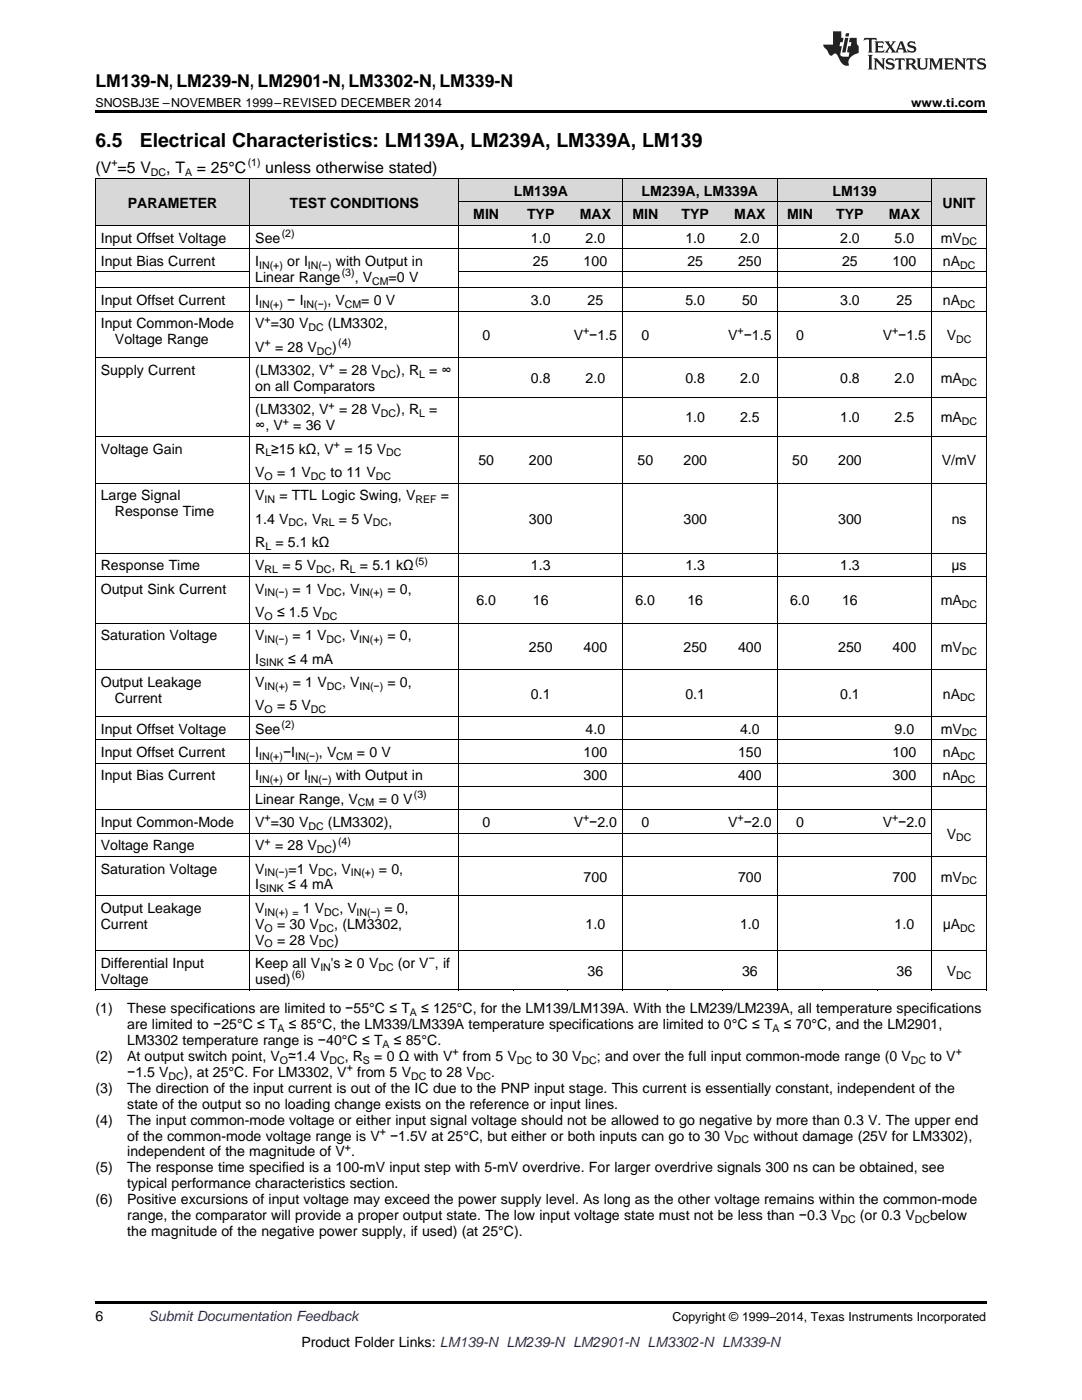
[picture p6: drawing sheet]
<svg xmlns="http://www.w3.org/2000/svg" width="216mm" height="279mm" viewBox="0 0 216 279" stroke-linecap="round" stroke-linejoin="round" font-family="sans-serif">
<defs><g id="words">
<g font-size="3.9">
<text x="19" y="29.3">6.5</text>
<text x="27.9" y="29.3">Electrical Characteristics: LM139A, LM239A, LM339A, LM139</text>
</g>
<text font-size="3.5" x="19" y="17.3">LM139-N, LM239-N, LM2901-N, LM3302-N, LM339-N</text>
<g font-size="3.2">
<text x="19" y="34.4">(V =5 V</text>
<text x="33.2" y="34.4">, T</text>
<text x="39.3" y="34.4">= 25°C</text>
<text x="52.9" y="34.4">unless otherwise stated)</text>
</g>
<g font-size="2.8">
<text x="25.5" y="41.4">PARAMETER</text>
<text x="57.9" y="41.4">TEST CONDITIONS</text>
<text x="102.5" y="39.1">LM139A</text>
<text x="128" y="39.1">LM239A, LM339A</text>
<text x="166.1" y="39.1">LM139</text>
<text x="188.1" y="41.4">UNIT</text>
<text x="94.4" y="43.7">MIN</text>
<text x="105.2" y="43.7">TYP</text>
<text x="115.7" y="43.7">MAX</text>
<text x="126.2" y="43.7">MIN</text>
<text x="136" y="43.7">TYP</text>
<text x="146.5" y="43.7">MAX</text>
<text x="157.1" y="43.7">MIN</text>
<text x="166.9" y="43.7">TYP</text>
<text x="177.3" y="43.7">MAX</text>
<text x="20.1" y="48.4">Input Offset Voltage</text>
<text x="20.1" y="53.1">Input Bias Current</text>
<text x="50.9" y="48.4">See</text>
<text x="50.9" y="53.1">I</text>
<text x="57.3" y="53.1">or I</text>
<text x="67" y="53.1">with Output in</text>
<text x="105.9" y="48.4">1.0</text>
<text x="106.3" y="53.1">25</text>
<text x="116.5" y="53.1">100</text>
<text x="116.8" y="48.4">2.0</text>
<text x="136.8" y="48.4">1.0</text>
<text x="137.2" y="53.1">25</text>
<text x="147.3" y="53.1">250</text>
<text x="147.7" y="48.4">2.0</text>
<text x="167.6" y="48.4">2.0</text>
<text x="168" y="53.1">25</text>
<text x="178.1" y="53.1">100</text>
<text x="178.5" y="48.4">5.0</text>
<text x="187.7" y="48.4">mV</text>
<text x="188.1" y="53.1">nA</text>
<text x="50.9" y="56.2">Linear Range</text>
<text x="70.8" y="56.2">, V</text>
<text x="77.6" y="56.2">=0 V</text>
<text x="20.1" y="60.9">Input Offset Current</text>
<text x="20.1" y="65.5">Input Common-Mode</text>
<text x="50.9" y="60.9">I</text>
<text x="50.9" y="65.5">V =30 V</text>
<text x="57.3" y="60.9">− I</text>
<text x="65.3" y="60.9">, V</text>
<text x="65.4" y="65.5">(LM3302,</text>
<text x="72.1" y="60.9">= 0 V</text>
<text x="105.9" y="60.9">3.0</text>
<text x="117.2" y="60.9">25</text>
<text x="136.8" y="60.9">5.0</text>
<text x="148.1" y="60.9">50</text>
<text x="167.6" y="60.9">3.0</text>
<text x="178.9" y="60.9">25</text>
<text x="188.1" y="60.9">nA</text>
<text x="22.9" y="68.7">Voltage Range</text>
<text x="50.9" y="70.2">V</text>
<text x="54.9" y="70.2">= 28 V</text>
<text x="66.3" y="70.2">)</text>
<text x="96.3" y="67.9">0</text>
<text x="114.5" y="67.9">V −1.5</text>
<text x="128" y="67.9">0</text>
<text x="145.3" y="67.9">V −1.5</text>
<text x="158.9" y="67.9">0</text>
<text x="176.1" y="67.9">V −1.5</text>
<text x="188.9" y="67.9">V</text>
<text x="20.1" y="74.9">Supply Current</text>
<text x="50.9" y="74.9">(LM3302, V</text>
<text x="67.7" y="74.9">= 28 V</text>
<text x="79.1" y="74.9">), R = ∞</text>
<text x="105.9" y="76.4">0.8</text>
<text x="116.8" y="76.4">2.0</text>
<text x="136.8" y="76.4">0.8</text>
<text x="147.7" y="76.4">2.0</text>
<text x="167.6" y="76.4">0.8</text>
<text x="178.5" y="76.4">2.0</text>
<text x="187.7" y="76.4">mA</text>
<text x="50.9" y="78">on all Comparators</text>
<text x="50.9" y="82.7">(LM3302, V</text>
<text x="67.7" y="82.7">= 28 V</text>
<text x="79.1" y="82.7">), R =</text>
<text x="50.9" y="85.9">∞, V</text>
<text x="58.5" y="85.9">= 36 V</text>
<text x="136.8" y="84.3">1.0</text>
<text x="147.7" y="84.3">2.5</text>
<text x="167.6" y="84.3">1.0</text>
<text x="178.5" y="84.3">2.5</text>
<text x="187.7" y="84.3">mA</text>
<text x="20.1" y="90.5">Voltage Gain</text>
<text x="50.9" y="90.5">R ≥15 kΩ, V</text>
<text x="50.9" y="95.2">V</text>
<text x="55.3" y="95.2">= 1 V</text>
<text x="65.9" y="95.2">to 11 V</text>
<text x="68.7" y="90.5">= 15 V</text>
<text x="95.5" y="92.9">50</text>
<text x="105.6" y="92.9">200</text>
<text x="127.2" y="92.9">50</text>
<text x="136.4" y="92.9">200</text>
<text x="158.1" y="92.9">50</text>
<text x="167.3" y="92.9">200</text>
<text x="187.9" y="92.9">V/mV</text>
<text x="20.1" y="99.8">Large Signal</text>
<text x="50.9" y="99.8">V</text>
<text x="55.8" y="99.8">= TTL Logic Swing, V</text>
<text x="88" y="99.8">=</text>
<text x="22.9" y="103">Response Time</text>
<text x="50.9" y="104.5">1.4 V</text>
<text x="60.6" y="104.5">, V</text>
<text x="67.6" y="104.5">= 5 V</text>
<text x="77.5" y="104.5">,</text>
<text x="105.6" y="104.5">300</text>
<text x="136.4" y="104.5">300</text>
<text x="167.3" y="104.5">300</text>
<text x="189.9" y="104.5">ns</text>
<text x="20.1" y="113.8">Response Time</text>
<text x="50.9" y="109.1">R</text>
<text x="50.9" y="113.8">V</text>
<text x="55" y="109.1">= 5.1 kΩ</text>
<text x="56.3" y="113.8">= 5 V</text>
<text x="66.2" y="113.8">, R</text>
<text x="71.8" y="113.8">= 5.1 kΩ</text>
<text x="105.9" y="113.8">1.3</text>
<text x="136.8" y="113.8">1.3</text>
<text x="167.6" y="113.8">1.3</text>
<text x="189.9" y="113.8">μs</text>
<text x="20.1" y="118.5">Output Sink Current</text>
<text x="50.9" y="118.5">V</text>
<text x="58.4" y="118.5">= 1 V</text>
<text x="68.2" y="118.5">, V</text>
<text x="77.3" y="118.5">= 0,</text>
<text x="50.9" y="123.1">V</text>
<text x="55.3" y="123.1">≤ 1.5 V</text>
<text x="95.1" y="120.8">6.0</text>
<text x="106.3" y="120.8">16</text>
<text x="126.8" y="120.8">6.0</text>
<text x="137.2" y="120.8">16</text>
<text x="157.7" y="120.8">6.0</text>
<text x="168" y="120.8">16</text>
<text x="187.7" y="120.8">mA</text>
<text x="20.1" y="127.8">Saturation Voltage</text>
<text x="50.9" y="127.8">V</text>
<text x="58.4" y="127.8">= 1 V</text>
<text x="68.2" y="127.8">, V</text>
<text x="77.3" y="127.8">= 0,</text>
<text x="105.6" y="130.1">250</text>
<text x="116.5" y="130.1">400</text>
<text x="136.4" y="130.1">250</text>
<text x="147.3" y="130.1">400</text>
<text x="167.3" y="130.1">250</text>
<text x="178.1" y="130.1">400</text>
<text x="187.7" y="130.1">mV</text>
<text x="20.1" y="137.1">Output Leakage</text>
<text x="50.9" y="132.4">I</text>
<text x="50.9" y="137.1">V</text>
<text x="57.5" y="132.4">≤ 4 mA</text>
<text x="58.4" y="137.1">= 1 V</text>
<text x="68.2" y="137.1">, V</text>
<text x="77.3" y="137.1">= 0,</text>
<text x="22.9" y="140.3">Current</text>
<text x="50.9" y="141.7">V</text>
<text x="55.3" y="141.7">= 5 V</text>
<text x="105.9" y="139.4">0.1</text>
<text x="136.8" y="139.4">0.1</text>
<text x="167.6" y="139.4">0.1</text>
<text x="188.1" y="139.4">nA</text>
<text x="20.1" y="146.4">Input Offset Voltage</text>
<text x="50.9" y="146.4">See</text>
<text x="116.8" y="146.4">4.0</text>
<text x="147.7" y="146.4">4.0</text>
<text x="178.5" y="146.4">9.0</text>
<text x="187.7" y="146.4">mV</text>
<text x="20.1" y="151.1">Input Offset Current</text>
<text x="20.1" y="155.7">Input Bias Current</text>
<text x="50.9" y="151.1">I</text>
<text x="50.9" y="155.7">I</text>
<text x="56.5" y="151.1">−I</text>
<text x="57.3" y="155.7">or I</text>
<text x="63.6" y="151.1">, V</text>
<text x="67" y="155.7">with Output in</text>
<text x="71.2" y="151.1">= 0 V</text>
<text x="116.5" y="151.1">100</text>
<text x="116.5" y="155.7">300</text>
<text x="147.3" y="151.1">150</text>
<text x="147.3" y="155.7">400</text>
<text x="178.1" y="151.1">100</text>
<text x="178.1" y="155.7">300</text>
<text x="188.1" y="151.1">nA</text>
<text x="188.1" y="155.7">nA</text>
<text x="50.9" y="160.4">Linear Range, V</text>
<text x="75.6" y="160.4">= 0 V</text>
<text x="20.1" y="165">Input Common-Mode</text>
<text x="50.9" y="165">V =30 V</text>
<text x="65.4" y="165">(LM3302),</text>
<text x="96.3" y="165">0</text>
<text x="114.5" y="165">V −2.0</text>
<text x="128" y="165">0</text>
<text x="145.3" y="165">V −2.0</text>
<text x="158.9" y="165">0</text>
<text x="176.1" y="165">V −2.0</text>
<text x="188.9" y="167.4">V</text>
<text x="20.1" y="169.7">Voltage Range</text>
<text x="50.9" y="169.7">V</text>
<text x="54.9" y="169.7">= 28 V</text>
<text x="66.3" y="169.7">)</text>
<text x="20.1" y="174.3">Saturation Voltage</text>
<text x="50.9" y="174.3">V</text>
<text x="50.9" y="177.5">I</text>
<text x="57.5" y="177.5">≤ 4 mA</text>
<text x="57.6" y="174.3">=1 V</text>
<text x="66.5" y="174.3">, V</text>
<text x="75.6" y="174.3">= 0,</text>
<text x="116.5" y="175.9">700</text>
<text x="147.3" y="175.9">700</text>
<text x="178.1" y="175.9">700</text>
<text x="187.7" y="175.9">mV</text>
<text x="20.1" y="182.2">Output Leakage</text>
<text x="20.1" y="185.3">Current</text>
<text x="50.9" y="182.2">V</text>
<text x="50.9" y="185.3">V</text>
<text x="55.3" y="185.3">= 30 V</text>
<text x="60.4" y="182.2">1 V</text>
<text x="66.7" y="185.3">, (LM3302,</text>
<text x="67.7" y="182.2">, V</text>
<text x="76.7" y="182.2">= 0,</text>
<text x="116.8" y="185.3">1.0</text>
<text x="147.7" y="185.3">1.0</text>
<text x="178.5" y="185.3">1.0</text>
<text x="188.1" y="185.3">μA</text>
<text x="50.9" y="188.5">V</text>
<text x="55.3" y="188.5">= 28 V</text>
<text x="66.7" y="188.5">)</text>
<text x="20.1" y="193.2">Differential Input</text>
<text x="20.1" y="196.4">Voltage</text>
<text x="50.9" y="193.2">Keep all V</text>
<text x="50.9" y="196.4">used)</text>
<text x="66" y="193.2">'s ≥ 0 V</text>
<text x="79.4" y="193.2">(or V , if</text>
<text x="117.2" y="194.8">36</text>
<text x="148.1" y="194.8">36</text>
<text x="178.9" y="194.8">36</text>
<text x="188.9" y="194.8">V</text>
<text x="19" y="202.2">(1)</text>
<text x="25.4" y="202.2">These specifications are limited to −55°C ≤ T</text>
<text x="84.1" y="202.2">≤ 125°C, for the LM139/LM139A. With the LM239/LM239A, all temperature specifications</text>
<text x="25.4" y="205.4">are limited to −25°C ≤ T</text>
<text x="25.4" y="208.6">LM3302 temperature range is −40°C ≤ T</text>
<text x="57.6" y="205.4">≤ 85°C, the LM339/LM339A temperature specifications are limited to 0°C ≤ T</text>
<text x="78.6" y="208.6">≤ 85°C.</text>
<text x="156.4" y="205.4">≤ 70°C, and the LM2901,</text>
<text x="19" y="211.7">(2)</text>
<text x="25.4" y="211.7">At output switch point, V ≃1.4 V</text>
<text x="25.4" y="214.9">−1.5 V</text>
<text x="36.7" y="214.9">), at 25°C. For LM3302, V</text>
<text x="68.8" y="211.7">, R</text>
<text x="71.3" y="214.9">from 5 V</text>
<text x="74.7" y="211.7">= 0 Ω with V</text>
<text x="85.9" y="214.9">to 28 V</text>
<text x="92.4" y="211.7">from 5 V</text>
<text x="98" y="214.9">.</text>
<text x="107" y="211.7">to 30 V</text>
<text x="119.1" y="211.7">; and over the full input common-mode range (0 V</text>
<text x="185.6" y="211.7">to V</text>
<text x="19" y="218.1">(3)</text>
<text x="25.4" y="218.1">The direction of the input current is out of the IC due to the PNP input stage. This current is essentially constant, independent of the</text>
<text x="25.4" y="221.3">state of the output so no loading change exists on the reference or input lines.</text>
<text x="19" y="224.4">(4)</text>
<text x="25.4" y="224.4">The input common-mode voltage or either input signal voltage should not be allowed to go negative by more than 0.3 V. The upper end</text>
<text x="25.4" y="227.6">of the common-mode voltage range is V</text>
<text x="77.9" y="227.6">−1.5V at 25°C, but either or both inputs can go to 30 V</text>
<text x="150.3" y="227.6">without damage (25V for LM3302),</text>
<text x="19" y="234">(5)</text>
<text x="25.4" y="234">The response time specified is a 100-mV input step with 5-mV overdrive. For larger overdrive signals 300 ns can be obtained, see</text>
<text x="25.4" y="230.8">independent of the magnitude of V .</text>
<text x="25.4" y="237.1">typical performance characteristics section.</text>
<text x="19" y="240.3">(6)</text>
<text x="25.4" y="240.3">Positive excursions of input voltage may exceed the power supply level. As long as the other voltage remains within the common-mode</text>
<text x="25.4" y="243.5">range, the comparator will provide a proper output state. The low input voltage state must not be less than −0.3 V</text>
<text x="171.6" y="243.5">(or 0.3 V</text>
<text x="185.6" y="243.5">below</text>
<text x="25.4" y="246.7">the magnitude of the negative power supply, if used) (at 25°C).</text>
<text x="19" y="263.6">6</text>
<text x="60.1" y="268.9">Product Folder Links: LM139-N LM239-N LM2901-N LM3302-N LM339-N</text>
</g>
<text font-size="2.8" fill="#0000c8" x="29.6" y="263.6">Submit Documentation Feedback</text>
<g font-size="2.5">
<text x="19" y="21.4">SNOSBJ3E –NOVEMBER 1999–REVISED DECEMBER 2014</text>
<text x="181.8" y="21.4">www.ti.com</text>
<text x="134.2" y="263.6">Copyright © 1999–2014, Texas Instruments Incorporated</text>
</g>
<g font-size="2.1">
<text x="22.2" y="33.2">+</text>
<text x="30.1" y="35.1">DC</text>
<text x="36.9" y="35.1">A</text>
<text x="49.4" y="33.2">(1)</text>
<text x="56.2" y="47.3">(2)</text>
<text x="51.7" y="53.6">IN(+)</text>
<text x="61.5" y="53.6">IN(−)</text>
<text x="191.6" y="53.6">DC</text>
<text x="191.9" y="49">DC</text>
<text x="68.2" y="55.1">(3)</text>
<text x="74.3" y="56.8">CM</text>
<text x="51.7" y="61.5">IN(+)</text>
<text x="52.8" y="64.4">+</text>
<text x="60.6" y="61.5">IN(−)</text>
<text x="68.8" y="61.5">CM</text>
<text x="191.6" y="61.5">DC</text>
<text x="52.8" y="69.1">+</text>
<text x="61.6" y="66.1">DC</text>
<text x="63.3" y="70.8">DC</text>
<text x="67.5" y="69.1">(4)</text>
<text x="116.3" y="66.7">+</text>
<text x="147.2" y="66.7">+</text>
<text x="178" y="66.7">+</text>
<text x="190.8" y="68.4">DC</text>
<text x="65.6" y="73.7">+</text>
<text x="76" y="75.4">DC</text>
<text x="83.6" y="75.4">L</text>
<text x="191.9" y="77">DC</text>
<text x="65.6" y="81.6">+</text>
<text x="76" y="83.3">DC</text>
<text x="83.6" y="83.3">L</text>
<text x="56.4" y="84.7">+</text>
<text x="66.6" y="89.4">+</text>
<text x="191.9" y="84.8">DC</text>
<text x="52.8" y="95.7">O</text>
<text x="53" y="91.1">L</text>
<text x="62.1" y="95.7">DC</text>
<text x="75" y="95.7">DC</text>
<text x="77.1" y="91.1">DC</text>
<text x="52.8" y="100.4">IN</text>
<text x="82.9" y="100.4">REF</text>
<text x="57.6" y="105.1">DC</text>
<text x="64.1" y="105.1">RL</text>
<text x="74.4" y="105.1">DC</text>
<text x="53" y="109.7">L</text>
<text x="82.8" y="112.7">(5)</text>
<text x="52.8" y="114.4">RL</text>
<text x="52.8" y="119">IN(−)</text>
<text x="63.1" y="114.4">DC</text>
<text x="65.2" y="119">DC</text>
<text x="69.8" y="114.4">L</text>
<text x="71.7" y="119">IN(+)</text>
<text x="52.8" y="123.7">O</text>
<text x="64.3" y="123.7">DC</text>
<text x="191.9" y="121.4">DC</text>
<text x="52.8" y="128.3">IN(−)</text>
<text x="65.2" y="128.3">DC</text>
<text x="71.7" y="128.3">IN(+)</text>
<text x="191.9" y="130.7">DC</text>
<text x="51.7" y="133">SINK</text>
<text x="52.8" y="137.7">IN(+)</text>
<text x="65.2" y="137.7">DC</text>
<text x="71.7" y="137.7">IN(−)</text>
<text x="52.8" y="142.3">O</text>
<text x="62.1" y="142.3">DC</text>
<text x="191.6" y="140">DC</text>
<text x="56.2" y="145.3">(2)</text>
<text x="191.9" y="147">DC</text>
<text x="51.7" y="151.6">IN(+)</text>
<text x="58.9" y="151.6">IN(−)</text>
<text x="67.1" y="151.6">CM</text>
<text x="191.6" y="151.6">DC</text>
<text x="51.7" y="156.3">IN(+)</text>
<text x="61.5" y="156.3">IN(−)</text>
<text x="71.4" y="160.9">CM</text>
<text x="82.6" y="159.2">(3)</text>
<text x="191.6" y="156.3">DC</text>
<text x="52.8" y="163.9">+</text>
<text x="61.6" y="165.6">DC</text>
<text x="116.3" y="163.9">+</text>
<text x="147.2" y="163.9">+</text>
<text x="178" y="163.9">+</text>
<text x="190.8" y="167.9">DC</text>
<text x="52.8" y="168.6">+</text>
<text x="63.3" y="170.3">DC</text>
<text x="67.5" y="168.6">(4)</text>
<text x="51.7" y="178.1">SINK</text>
<text x="52.8" y="174.9">IN(−)</text>
<text x="63.5" y="174.9">DC</text>
<text x="70" y="174.9">IN(+)</text>
<text x="191.9" y="176.5">DC</text>
<text x="52.8" y="182.7">IN(+) =</text>
<text x="52.8" y="185.9">O</text>
<text x="63.6" y="185.9">DC</text>
<text x="64.7" y="182.7">DC</text>
<text x="71.2" y="182.7">IN(−)</text>
<text x="191.6" y="185.9">DC</text>
<text x="52.8" y="189.1">O</text>
<text x="63.6" y="189.1">DC</text>
<text x="58.2" y="195.2">(6)</text>
<text x="63.9" y="193.7">IN</text>
<text x="75.5" y="193.7">DC</text>
<text x="85.5" y="192.1">−</text>
<text x="190.8" y="195.3">DC</text>
<text x="81.8" y="202.8">A</text>
<text x="55.4" y="206">A</text>
<text x="76.3" y="209.1">A</text>
<text x="154.2" y="206">A</text>
<text x="33.7" y="215.5">DC</text>
<text x="55.8" y="212.3">O</text>
<text x="65.7" y="212.3">DC</text>
<text x="69.2" y="213.8">+</text>
<text x="72.4" y="212.3">S</text>
<text x="82" y="215.5">DC</text>
<text x="90.3" y="210.6">+</text>
<text x="95" y="215.5">DC</text>
<text x="103.1" y="212.3">DC</text>
<text x="116.1" y="212.3">DC</text>
<text x="181.8" y="212.3">DC</text>
<text x="190.7" y="210.6">+</text>
<text x="75.8" y="226.5">+</text>
<text x="68.8" y="229.7">+</text>
<text x="146.4" y="228.2">DC</text>
<text x="167.7" y="244.1">DC</text>
<text x="182.5" y="244.1">DC</text>
</g>
</g></defs>
<g fill="#d8d8d8">
<path d="M19 35.7h30.9v9.3h-30.9z"/>
<path d="M49.9 35.7h41.7v9.3h-41.7z"/>
<path d="M91.6 40.4h10.9v4.6h-10.9z"/>
<path d="M102.5 40.4h10.9v4.6h-10.9z"/>
<path d="M113.4 40.4h10.8v4.6h-10.8z"/>
<path d="M124.2 40.4h9.1v4.6h-9.1z"/>
<path d="M133.3 40.4h10.9v4.6h-10.9z"/>
<path d="M144.2 40.4h10.9v4.6h-10.9z"/>
<path d="M155.1 40.4h9.1v4.6h-9.1z"/>
<path d="M164.2 40.4h10.8v4.6h-10.8z"/>
<path d="M175 40.4h10.9v4.6h-10.9z"/>
<path d="M185.9 35.7h10.9v9.3h-10.9z"/>
<path d="M91.6 35.7h10.9v4.7h-10.9z"/>
<path d="M102.5 35.7h10.9v4.7h-10.9z"/>
<path d="M113.4 35.7h10.8v4.7h-10.8z"/>
<path d="M124.2 35.7h9.1v4.7h-9.1z"/>
<path d="M133.3 35.7h10.9v4.7h-10.9z"/>
<path d="M144.2 35.7h10.9v4.7h-10.9z"/>
<path d="M155.1 35.7h9.1v4.7h-9.1z"/>
<path d="M164.2 35.7h10.8v4.7h-10.8z"/>
<path d="M175 35.7h10.9v4.7h-10.9z"/>
</g>
<g fill="#000">
<path d="M19 22h177.8v.5h-177.8zM19 197.6h.2zM91.5 197.6h.1zM102.4 197.6h.1zM113.3 197.6h.1zM124.1 197.6h.1zM133.2 197.6h.1zM144.1 197.6h.1zM155 197.6h.1zM164.1 197.6h.1zM174.9 197.6h.1zM185.8 197.6h.1z"/>
<path d="M196.7 197.6h.1zM19 259.7h177.8v.5h-177.8z"/>
</g>
<g fill="none" stroke="#000" stroke-width=".2">
<path d="M19 35.6h177.8M19.1 35.7v161.9M49.8 35.7v161.9M91.6 35.7v161.9M124.2 35.7v161.9M155.1 35.7v161.9M185.9 35.7v161.9M196.8 35.7v161.9M19 57.4h177.8M19 54.3h30.9M19 49.6h177.8M19 45h177.8"/>
<path d="M91.6 54.3h105.2M91.6 40.3h94.3M19 71.4h177.8M19 62.1h177.8M49.9 79.3h146.9M19 96.4h177.8M19 87.1h177.8M19 115h177.8M19 110.4h177.8M19 133.6h177.8M19 124.3h177.8M19 152.3h177.8"/>
<path d="M19 147.6h177.8M19 143h177.8M49.9 156.9h146.9M19 178.7h177.8M19 170.9h177.8M19 166.2h166.9M19 161.6h177.8M19 197.6h177.8M19 189.7h177.8"/>
</g>
<g fill="#231f20">
<path d="M172.5 7.6l-.1 .5 .4-.2h.6v.1v2.1l-.2 .4h.9l-.2-.4v-2.1l.1-.1h.5l.5 .2-.2-.5zM174.5 8.3l.2 .3v1.5l-.2 .4h1.8l.2-.6a1.04 1.04 0 0 1-1.3 .2v-.7h.6l.3 .2v-.6l-.3 .2h-.6v-.6l.8-.1 .4 .3-.2-.5zM176.5 8.3l.9 1.1-.9 1.1h.8l-.2-.2 .4-.7 .5 .7-.2 .2h1.5l-.2-.2 .2-.4h.9l.1 .4-.2 .2h1l-.3-.3-.7-1.9h-.5l-.9 2-.8-1 .9-1h-.8l.1 .3-.4 .5-.3-.6 .1-.2zM179.7 8.6l.4 1h-.7zM181.3 8.4a.63 .63 0 0 0-.2 .7 .63 .63 0 0 0 .6 .4l.6 .2 .1 .2a.75 .75 0 0 1-.7 .4 .75 .75 0 0 1-.6-.5l.1 .7 .1-.1a1.11 1.11 0 0 0 1.5-.6 1.13 1.13 0 0 0-1.2-.8l-.1-.4a1.04 1.04 0 0 1 1.2 .2l-.2-.5-.2 .1-.4-.2zM173.2 10.9l.2 .4v2.2l-.2 .4h1l-.3-.4v-2.2l.3-.4zM174.3 11.6l.3 .4v1.5l-.3 .4h.8l-.2-.4v-1.3l1.5 1.7v-1.9l.2-.4h-.7l.2 .4v.9l-1.1-1.3zM177 11.8a.62 .62 0 0 0-.2 .7 .62 .62 0 0 0 .6 .4l.6 .1 .1 .3a.76 .76 0 0 1-.7 .3 .76 .76 0 0 1-.7-.4l.2 .7 .1-.1a1.11 1.11 0 0 0 1.5-.6 1.13 1.13 0 0 0-1.2-.8l-.1-.4a1.04 1.04 0 0 1 1.2 .2l-.2-.6-.2 .1-.5-.1zM178.7 11.6l-.2 .6a.61 .61 0 0 1 .8-.3v1.6l-.2 .4h.9l-.2-.4v-1.6a.63 .63 0 0 1 .7 .3l-.1-.6zM180.6 11.6l.3 .4v1.5l-.3 .4h1l-.2-.2-.1-.8 .6 .2a.76 .76 0 0 0 1.2 .7l-1-1a.58 .58 0 0 0 .6-.5 .58 .58 0 0 0-.5-.6zM181.4 11.9h.1a.45 .45 0 0 1 .5 .1 .45 .45 0 0 1 .1 .5l-.8 .2zM182.9 11.6l.2 .2a2.17 2.17 0 0 0 .3 1.9 .99 .99 0 0 0 1.6-.6v-1.1l.2-.4h-.7l.2 .2a1.92 1.92 0 0 1-.2 1.8 .6 .6 0 0 1-.9-.5v-1.1l.2-.4zM185.4 11.6l.2 .4v1.5l-.2 .4h.7l-.2-.4v-1.4l.8 1.8 .8-1.8v1.4l-.2 .4h.9l-.2-.4v-1.5l.2-.4h-.8l-.6 1.5-.6-1.5zM188.4 11.6l.2 .4v1.5l-.2 .4h1.8l.1-.6a1.04 1.04 0 0 1-1.2 .1v-.6h.5l.4 .2v-.6l-.4 .2h-.5v-.7h.8l.3 .3-.1-.6zM190.5 11.6l.2 .4v1.5l-.2 .4h.7l-.2-.4v-1.3l1.5 1.7v-1.9l.2-.4h-.7l.2 .4v.9l-1.1-1.3zM192.9 11.6l-.1 .6a.61 .61 0 0 1 .7-.3l.1 1.6-.3 .4h1l-.3-.4 .1-1.6a.63 .63 0 0 1 .7 .3l-.1-.6zM195.2 11.8a.62 .62 0 0 0-.2 .7 .62 .62 0 0 0 .6 .4l.6 .1 .1 .3a.76 .76 0 0 1-.7 .3 .76 .76 0 0 1-.6-.4l.1 .7 .1-.1a1.11 1.11 0 0 0 1.6-.6 1.13 1.13 0 0 0-1.3-.8l-.1-.4a1.04 1.04 0 0 1 1.2 .2l-.1-.6-.2 .1-.5-.1z"/>
<path d="M166.2 6.3v2.6h-1.9v.4l.8 .9a.91 .91 0 0 0 1 .8 .56 .56 0 0 1 .5-.3 .56 .56 0 0 1 .5 .3l.4 .8a1.53 1.53 0 0 0 1.9 1.2 1.54 1.54 0 0 1 1-2.1l.9-.3v-1.4a1.52 1.52 0 0 1-.4-1.6h-1.3l-.2 .8h.5l-.2 .8h-.5l-.1 1v.2l.4 .1-.2 .8a1.93 1.93 0 0 1-1.6-.3l.3-1.8h-.5l.2-.8h.4l.2-.8h-.4v-1.3zM168.6 7.6l-.6 2.9h.7l.6-2.9zM168.8 6.6l-.1 .7h.6l.2-.7z"/>
</g>
<use href="#words"/>
</svg>
